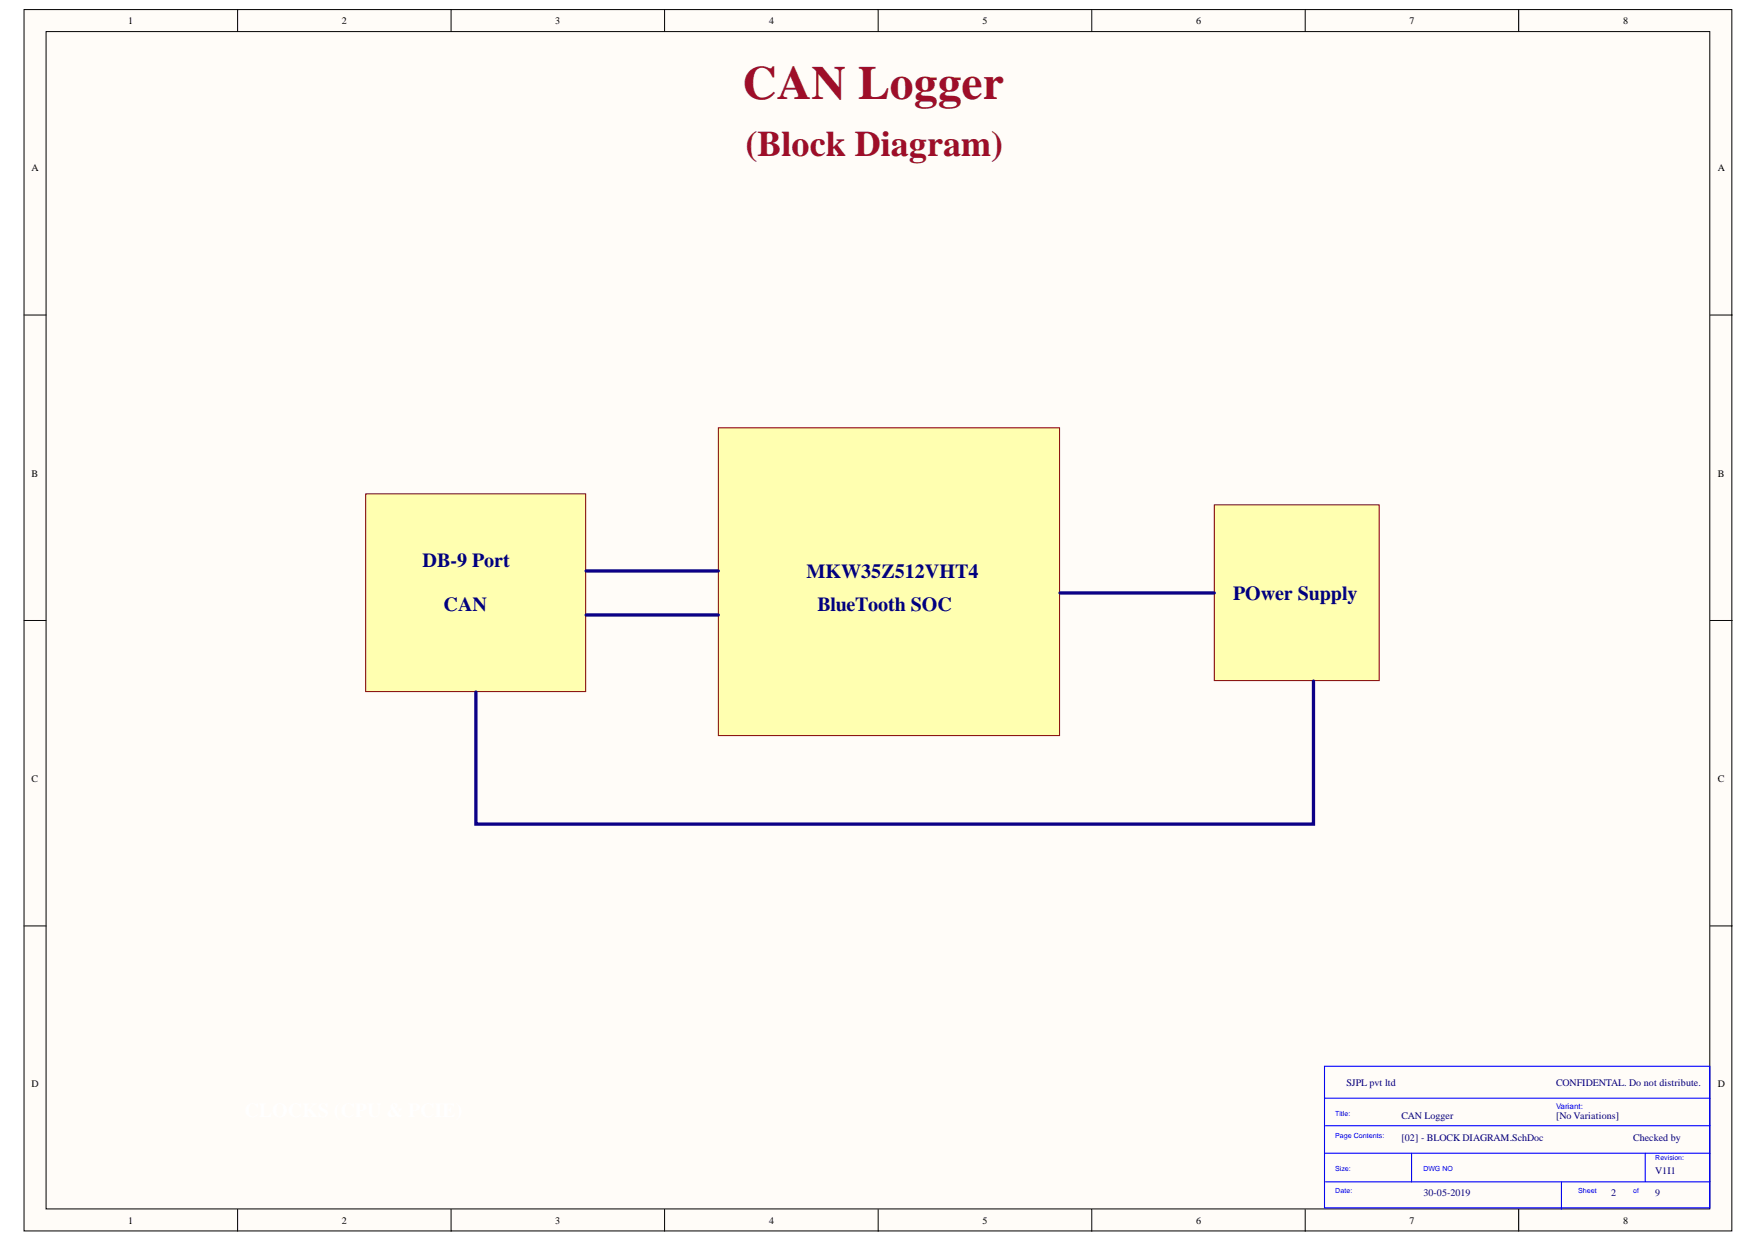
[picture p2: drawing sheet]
<svg xmlns="http://www.w3.org/2000/svg" width="297mm" height="210mm" viewBox="0 0 297 210" stroke-linecap="round" stroke-linejoin="round" font-family="sans-serif">
<defs><g id="words">
<text font-size="8" fill="#9e0e29" x="125.5" y="16.6">CAN Logger</text>
<text font-size="6.1" fill="#9e0e29" x="126" y="26.4">(Block Diagram)</text>
<g font-size="3.4" fill="#000080">
<text x="71.4" y="95.8">DB-9 Port</text>
<text x="136.3" y="97.6">MKW35Z512VHT4</text>
<text x="208.4" y="101.3">POwer Supply</text>
<text x="75" y="103.2">CAN</text>
<text x="138.1" y="103.2">BlueTooth SOC</text>
</g>
<g font-size="1.7">
<text x="21.7" y="4.1">1</text>
<text x="57.8" y="4.1">2</text>
<text x="93.8" y="4.1">3</text>
<text x="129.9" y="4.1">4</text>
<text x="166" y="4.1">5</text>
<text x="202.1" y="4.1">6</text>
<text x="238.1" y="4.1">7</text>
<text x="274.3" y="4.1">8</text>
<text x="5.3" y="28.9">A</text>
<text x="290.3" y="28.9">A</text>
<text x="5.3" y="80.6">B</text>
<text x="290.3" y="80.6">B</text>
<text x="5.3" y="132.2">C</text>
<text x="290.3" y="132.2">C</text>
<text x="5.3" y="183.8">D</text>
<text x="290.3" y="183.8">D</text>
<text x="21.7" y="206.8">1</text>
<text x="57.8" y="206.8">2</text>
<text x="93.8" y="206.8">3</text>
<text x="129.9" y="206.8">4</text>
<text x="166" y="206.8">5</text>
<text x="202.1" y="206.8">6</text>
<text x="238.1" y="206.8">7</text>
<text x="274.3" y="206.8">8</text>
</g>
<g font-size="1.7" fill="#000080">
<text x="227.5" y="183.6">SJPL pvt ltd</text>
<text x="262.9" y="183.6">CONFIDENTAL. Do not distribute.</text>
<text x="236.8" y="189.2">CAN Logger</text>
<text x="262.9" y="189.2">[No Variations]</text>
<text x="236.8" y="192.9">[02] - BLOCK DIAGRAM.SchDoc</text>
<text x="276" y="192.9">Checked by</text>
<text x="240.5" y="202.2">30-05-2019</text>
<text x="272.2" y="202.2">2</text>
<text x="279.7" y="198.5">V1I1</text>
<text x="279.7" y="202.2">9</text>
</g>
<text font-size="1.4" fill="#00f" x="262.9" y="187.4">Variant:</text>
<g font-size="1.2" fill="#00f">
<text x="225.6" y="188.7">Title:</text>
<text x="225.6" y="198">Size:</text>
<text x="225.6" y="192.4">Page Contents:</text>
<text x="240.5" y="198">DWG NO</text>
<text x="279.7" y="196.1">Revision:</text>
<text x="225.6" y="201.7">Date:</text>
<text x="266.7" y="201.7">Sheet</text>
<text x="276" y="201.7">of</text>
</g>
</g></defs>
<g fill="#fffcf8" stroke="#000" stroke-width=".17">
<path d="M4.1 1.6h288.5v206.4h-288.5z"/>
<path d="M7.8 5.3h281.1v199h-281.1z"/>
</g>
<g fill="none" stroke="#000" stroke-width=".17">
<path d="M40.1 1.6v3.7M76.2 1.6v3.7M112.3 1.6v3.7M148.4 1.6v3.7M184.5 1.6v3.7M220.5 1.6v3.7M256.6 1.6v3.7M4.1 53.2h3.7M289 53.2h3.7M4.1 104.9h3.7M289 104.9h3.7M4.1 156.5h3.7"/>
<path d="M289 156.5h3.7M40.1 204.4v3.7M76.2 204.4v3.7M112.3 204.4v3.7M148.4 204.4v3.7M184.5 204.4v3.7M220.5 204.4v3.7M256.6 204.4v3.7"/>
</g>
<path d="M223.8 180.2h65.1v23.9h-65.1zM223.8 185.6h65.2M223.8 194.9h65.2M224 199.7h65M224 190.2h65M238.5 194.9v4.8M263.8 199.7v4.7M278 194.9v4.8" fill="none" stroke="#00f" stroke-width=".19"/>
<g fill="#ffffb0" stroke="#800000" stroke-width=".17">
<path d="M121.4 72.3h57.6v52h-57.6z"/>
<path d="M61.8 83.5h37.2v33.4h-37.2z"/>
<path d="M205.2 85.3h27.8v29.7h-27.8z"/>
</g>
<path d="M99 96.5h22.4M99 103.9h22.4M179.1 100.2h26.1M221.9 115.1v24.2h-141.5v-22.3" fill="none" stroke="#0c0087" stroke-width=".56"/>
<use href="#words"/>
</svg>
